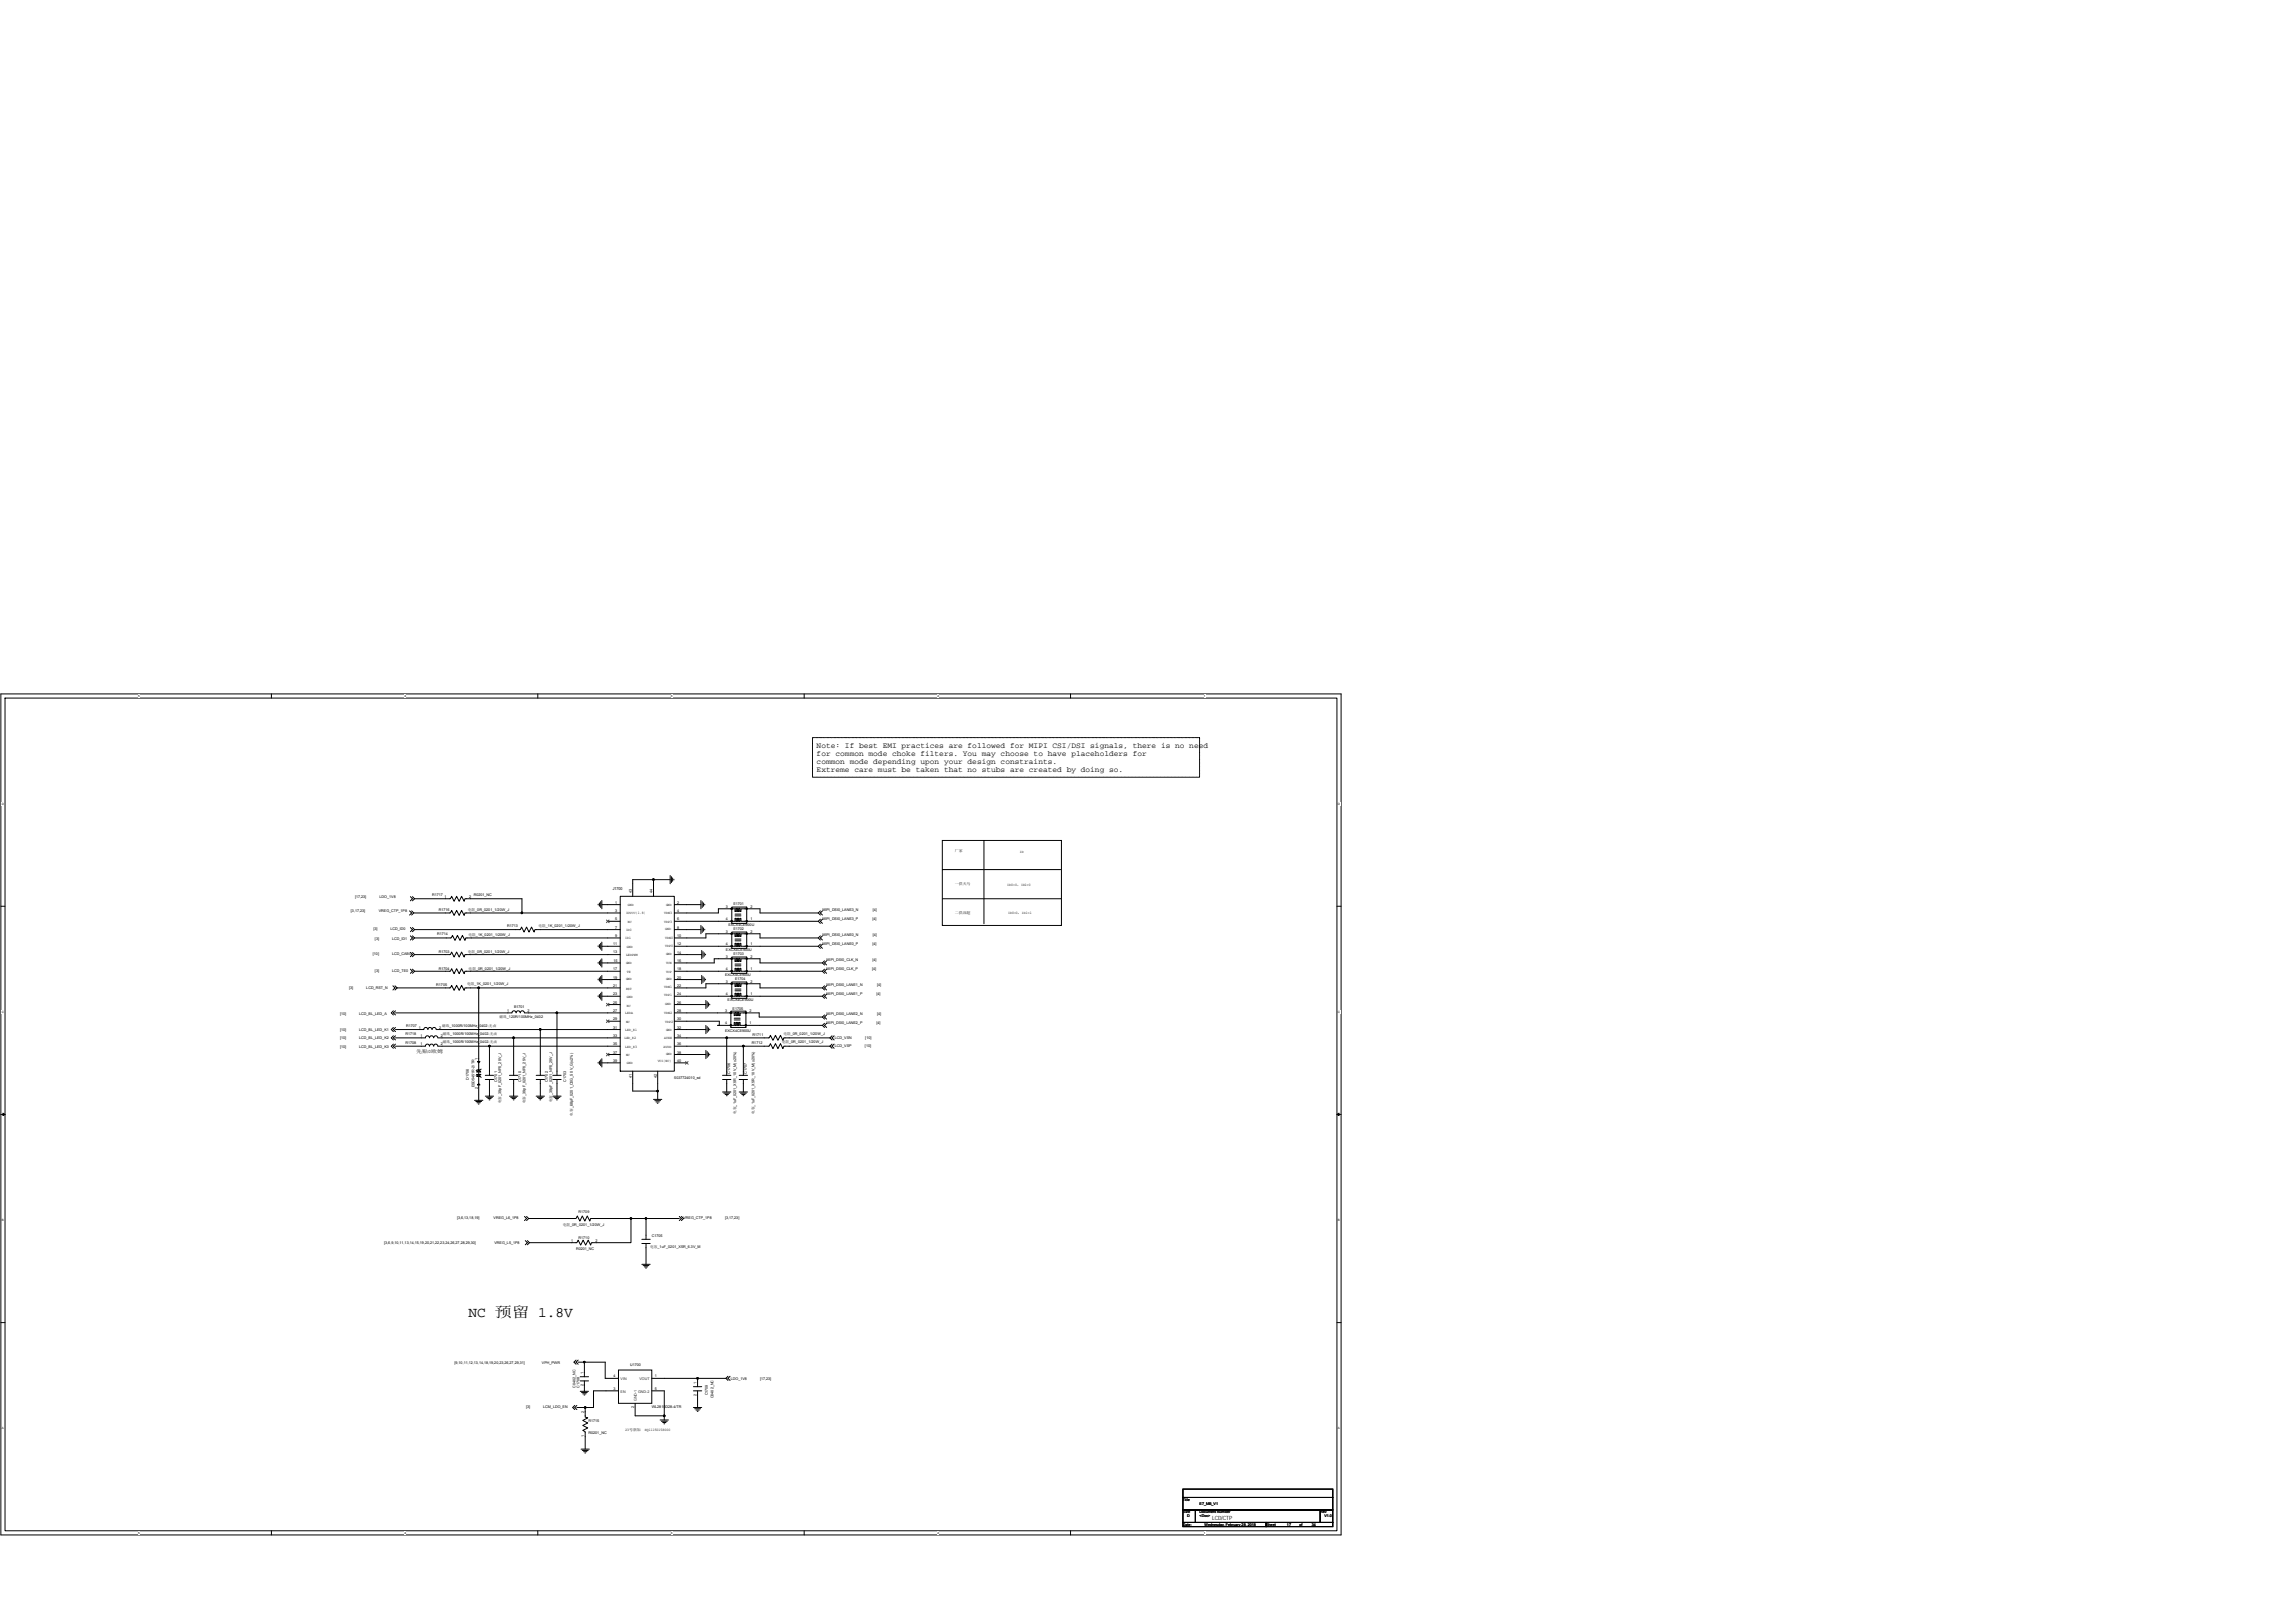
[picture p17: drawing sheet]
<svg xmlns="http://www.w3.org/2000/svg" width="420mm" height="297mm" viewBox="0 0 420 297" stroke-linecap="round" stroke-linejoin="round" font-family="sans-serif">
<defs><g id="words">
<text font-size="2.6" x="85.8" y="241">NC 预留 1.8V</text>
<g font-size="1.4">
<text x="149.5" y="136.9">Note: If best EMI practices are followed for MIPI CSI/DSI signals, there is no need</text>
<text x="149.5" y="138.3">for common mode choke filters. You may choose to have placeholders for</text>
<text x="149.5" y="139.8">common mode depending upon your design constraints.</text>
<text x="149.5" y="141.2">Extreme care must be taken that no stubs are created by doing so.</text>
</g>
<text font-size="1.1" x="221.9" y="278.1">LCD/CTP</text>
<text font-size=".9" x="76.2" y="192.8">先贴0欧姆</text>
<g font-size=".7">
<text x="174.8" y="155.9">厂家</text>
<text x="186.7" y="156.1">ID</text>
<text x="64.3" y="166.9">[3,17,23]</text>
<text x="65" y="164.3">[17,23]</text>
<text x="69.4" y="166.9">VREG_CTP_1P8</text>
<text x="69.5" y="164.3">LDO_1V8</text>
<text x="79.1" y="163.9">R1717</text>
<text x="80.3" y="166.8">R1716</text>
<text x="81.4" y="164.3">1</text>
<text x="85.7" y="166.8">电阻_0R_0201_1/20W_J</text>
<text x="85.9" y="164.3">2</text>
<text x="86.7" y="163.9">R0201_NC</text>
<text x="112.2" y="162.9">J1700</text>
<text x="112.6" y="165.4">1</text>
<text x="112.6" y="166.9">3</text>
<text x="114.6" y="167.3">IOVCC(1.8)</text>
<text x="114.9" y="165.8">GND</text>
<text x="115.7" y="163.5" transform="rotate(-90 115.7 163.5)">43</text>
<text x="119.5" y="163.5" transform="rotate(-90 119.5 163.5)">44</text>
<text x="121.6" y="167.3">TDN3</text>
<text x="121.9" y="165.8">GND</text>
<text x="124" y="165.4">2</text>
<text x="124" y="166.9">4</text>
<text x="132.9" y="166.2">3</text>
<text x="134.3" y="165.6">E1701</text>
<text x="137.4" y="166.2">2</text>
<text x="150.6" y="166.8">MIPI_DSI0_LANE3_N</text>
<text x="159.8" y="166.8">[4]</text>
<text x="174.8" y="162">一供天马</text>
<text x="174.8" y="167.3">二供深超</text>
<text x="184.4" y="162.2">ID0=0，ID1=0</text>
<text x="184.6" y="167.2">ID0=0，ID1=1</text>
<text x="68.4" y="170.1">[3]</text>
<text x="68.7" y="172.1">[3]</text>
<text x="71.5" y="170.1">LCD_ID0</text>
<text x="71.8" y="172.1">LCD_ID1</text>
<text x="80" y="171.2">R1714</text>
<text x="85.8" y="171.3">电阻_1K_0201_1/20W_J</text>
<text x="92.8" y="169.7">R1713</text>
<text x="98.6" y="169.7">电阻_1K_0201_1/20W_J</text>
<text x="112.3" y="173">11</text>
<text x="112.6" y="168.4">5</text>
<text x="112.6" y="170">7</text>
<text x="112.6" y="171.5">9</text>
<text x="114.5" y="171.9">ID1</text>
<text x="114.6" y="170.4">ID0</text>
<text x="114.8" y="173.4">GND</text>
<text x="114.9" y="168.9">NC</text>
<text x="121.6" y="168.9">TDP3</text>
<text x="121.8" y="171.8">TDN0</text>
<text x="121.8" y="170.2">GND</text>
<text x="121.8" y="173.3">TDP0</text>
<text x="124" y="168.4">6</text>
<text x="124" y="170">8</text>
<text x="124" y="171.5">10</text>
<text x="124" y="173">12</text>
<text x="132.9" y="170.7">3</text>
<text x="132.9" y="173">4</text>
<text x="132.9" y="168.4">4</text>
<text x="133.4" y="169.5">EXCX4CE900U</text>
<text x="134.3" y="170.3">E1702</text>
<text x="137.4" y="173">1</text>
<text x="137.4" y="170.7">2</text>
<text x="137.4" y="168.4">1</text>
<text x="150.6" y="172.9">MIPI_DSI0_LANE0_P</text>
<text x="150.6" y="171.3">MIPI_DSI0_LANE0_N</text>
<text x="150.6" y="168.3">MIPI_DSI0_LANE3_P</text>
<text x="159.7" y="172.9">[4]</text>
<text x="159.7" y="168.3">[4]</text>
<text x="159.8" y="171.3">[4]</text>
<text x="68.3" y="174.9">[10]</text>
<text x="68.7" y="177.9">[3]</text>
<text x="71.8" y="174.9">LCD_CABC</text>
<text x="71.8" y="177.9">LCD_TE0</text>
<text x="80.3" y="174.4">R1703</text>
<text x="80.3" y="177.4">R1704</text>
<text x="85.7" y="174.4">电阻_0R_0201_1/20W_J</text>
<text x="85.8" y="177.4">电阻_0R_0201_1/20W_J</text>
<text x="112.3" y="174.4">13</text>
<text x="112.3" y="177.6">17</text>
<text x="112.3" y="179.1">19</text>
<text x="112.3" y="176">15</text>
<text x="114.6" y="175">LEDPWM</text>
<text x="114.6" y="179.4">GND</text>
<text x="114.6" y="176.5">GND</text>
<text x="114.8" y="178">TE</text>
<text x="121.9" y="179.4">GND</text>
<text x="121.9" y="174.8">GND</text>
<text x="121.9" y="176.5">TCN</text>
<text x="121.9" y="178">TCP</text>
<text x="124" y="174.5">14</text>
<text x="124" y="176.1">16</text>
<text x="124" y="177.6">18</text>
<text x="124" y="179.1">20</text>
<text x="132.7" y="178.7">EXCX4CE900U</text>
<text x="132.9" y="179.9">3</text>
<text x="132.9" y="175.3">3</text>
<text x="132.9" y="177.6">4</text>
<text x="132.9" y="174.1">EXCX4CE900U</text>
<text x="134.3" y="174.9">E1703</text>
<text x="134.6" y="179.4">E1704</text>
<text x="137.4" y="179.9">2</text>
<text x="137.4" y="177.6">1</text>
<text x="137.4" y="175.3">2</text>
<text x="151.3" y="177.4">MIPI_DSI0_CLK_P</text>
<text x="151.3" y="175.9">MIPI_DSI0_CLK_N</text>
<text x="159.6" y="177.4">[4]</text>
<text x="159.7" y="175.9">[4]</text>
<text x="62.3" y="185.7">[10]</text>
<text x="63.9" y="181">[3]</text>
<text x="65.8" y="185.7">LCD_BL_LED_A</text>
<text x="67.1" y="181">LCD_RST_N</text>
<text x="79.9" y="180.5">R1705</text>
<text x="85.5" y="180.3">电阻_1K_0201_1/20W_J</text>
<text x="92.8" y="185.2">1</text>
<text x="94.1" y="184.5">B1701</text>
<text x="96.6" y="185.2">2</text>
<text x="112.3" y="180.6">21</text>
<text x="112.3" y="182.2">23</text>
<text x="112.3" y="183.7">25</text>
<text x="112.3" y="185.2">27</text>
<text x="114.5" y="185.6">LEDA</text>
<text x="114.6" y="181.2">RST</text>
<text x="114.8" y="182.7">GND</text>
<text x="114.8" y="184.3">NC</text>
<text x="121.6" y="182.3">TDP1</text>
<text x="121.6" y="180.9">TDN1</text>
<text x="121.6" y="185.6">TDN2</text>
<text x="121.8" y="184">GND</text>
<text x="124" y="180.6">22</text>
<text x="124" y="182.2">24</text>
<text x="124" y="183.7">26</text>
<text x="124" y="185.2">28</text>
<text x="132.7" y="185.2">3</text>
<text x="132.9" y="182.2">4</text>
<text x="133.2" y="183.2">EXCX4CE900U</text>
<text x="134.1" y="184.8">E1705</text>
<text x="137.2" y="185.2">2</text>
<text x="137.4" y="182.2">1</text>
<text x="151.3" y="182">MIPI_DSI0_LANE1_P</text>
<text x="151.3" y="180.5">MIPI_DSI0_LANE1_N</text>
<text x="151.3" y="185.8">MIPI_DSI0_LANE2_N</text>
<text x="160.5" y="182">[4]</text>
<text x="160.6" y="180.5">[4]</text>
<text x="160.6" y="185.8">[4]</text>
<text x="62.3" y="191.8">[10]</text>
<text x="62.3" y="188.7">[10]</text>
<text x="62.3" y="190.2">[10]</text>
<text x="65.8" y="191.8">LCD_BL_LED_K3</text>
<text x="65.8" y="188.7">LCD_BL_LED_K1</text>
<text x="65.8" y="190.2">LCD_BL_LED_K2</text>
<text x="74.2" y="189.5">R1718</text>
<text x="74.2" y="191">R1708</text>
<text x="74.4" y="188">R1707</text>
<text x="76.7" y="188.3">1</text>
<text x="77" y="189.8">1</text>
<text x="77" y="191.3">1</text>
<text x="80.4" y="188.3">2</text>
<text x="80.7" y="189.8">2</text>
<text x="80.7" y="191.3">2</text>
<text x="80.9" y="188">磁珠_1000R/100MHz_0402-无卤</text>
<text x="81.1" y="189.3">磁珠_1000R/100MHz_0402-无卤</text>
<text x="81.1" y="190.9">磁珠_1000R/100MHz_0402-无卤</text>
<text x="91.4" y="186.4">磁珠_120R/100MHz_0402</text>
<text x="112.3" y="186.7">29</text>
<text x="112.3" y="188.3">31</text>
<text x="112.3" y="189.8">33</text>
<text x="112.3" y="191.3">35</text>
<text x="114.3" y="190.2">LED_K2</text>
<text x="114.5" y="188.7">LED_K1</text>
<text x="114.5" y="191.9">LED_K3</text>
<text x="114.6" y="187.2">NC</text>
<text x="121.5" y="191.7">AVDD</text>
<text x="121.6" y="190.2">AVEE</text>
<text x="121.8" y="187.2">TDP2</text>
<text x="121.9" y="188.7">GND</text>
<text x="124" y="186.7">30</text>
<text x="124" y="188.3">32</text>
<text x="124" y="189.8">34</text>
<text x="124" y="191.3">36</text>
<text x="132.7" y="188.9">EXCX4CE900U</text>
<text x="132.7" y="187.5">4</text>
<text x="137.2" y="187.5">1</text>
<text x="137.6" y="191.2">R1712</text>
<text x="137.8" y="189.6">R1711</text>
<text x="143.1" y="190.9">电阻_0R_0201_1/20W_J</text>
<text x="143.4" y="189.5">电阻_0R_0201_1/20W_J</text>
<text x="151.3" y="187.3">MIPI_DSI0_LANE2_P</text>
<text x="152.9" y="191.7">LCD_VSP</text>
<text x="152.9" y="190.2">LCD_VSN</text>
<text x="158.4" y="191.7">[10]</text>
<text x="158.4" y="190.2">[10]</text>
<text x="160.5" y="187.3">[4]</text>
<text x="85.8" y="197.6" transform="rotate(-90 85.8 197.6)">D1706</text>
<text x="87.5" y="194" transform="rotate(-90 87.5 194)">1</text>
<text x="103.7" y="198" transform="rotate(-90 103.7 198)">C1703</text>
<text x="112.3" y="192.8">37</text>
<text x="112.3" y="194.4">39</text>
<text x="114.6" y="193.3">NC</text>
<text x="114.8" y="194.8">GND</text>
<text x="115.7" y="197.3" transform="rotate(-90 115.7 197.3)">41</text>
<text x="120.2" y="197.3" transform="rotate(-90 120.2 197.3)">42</text>
<text x="120.4" y="194.3">VCI(NC)</text>
<text x="121.9" y="193.1">GND</text>
<text x="123.5" y="197.4">5037724010_sd</text>
<text x="124" y="192.8">38</text>
<text x="124" y="194.4">40</text>
<text x="133.7" y="196.6" transform="rotate(-90 133.7 196.6)">C1706</text>
<text x="136.7" y="196.6" transform="rotate(-90 136.7 196.6)">C1707</text>
<text x="86.9" y="199" transform="rotate(-90 86.9 199)">ESD5451R-2/TR</text>
<text x="87.5" y="199.2" transform="rotate(-90 87.5 199.2)">2</text>
<text x="91" y="198.1" transform="rotate(-90 91 198.1)">C1701</text>
<text x="91.8" y="201.9" transform="rotate(-90 91.8 201.9)">电容_39pF_0201_NP0_25V_J</text>
<text x="95.4" y="198.1" transform="rotate(-90 95.4 198.1)">C1710</text>
<text x="96.2" y="201.9" transform="rotate(-90 96.2 201.9)">电容_39pF_0201_NP0_25V_J</text>
<text x="100.3" y="198.1" transform="rotate(-90 100.3 198.1)">C1702</text>
<text x="101.1" y="201.8" transform="rotate(-90 101.1 201.8)">电容_39pF_0201_NP0_25V_J</text>
<text x="134.8" y="203.9" transform="rotate(-90 134.8 203.9)">电容_1uF_0201_X5R_10 V_M(±20%)</text>
<text x="138.1" y="203.9" transform="rotate(-90 138.1 203.9)">电容_1uF_0201_X5R_10 V_M(±20%)</text>
<text x="104.9" y="204.2" transform="rotate(-90 104.9 204.2)">电容_68pF_0201_C0G_50 V_G(±2%)</text>
<text x="105.9" y="222">R1709</text>
<text x="70.3" y="227.6">[3,6,9,10,11,13,14,15,19,20,21,22,23,24,26,27,28,29,30]</text>
<text x="83.7" y="223.2">[3,6,13,18,19]</text>
<text x="90.4" y="223.2">VREG_L6_1P8</text>
<text x="90.5" y="227.6">VREG_L5_1P8</text>
<text x="103" y="224.4">电阻_0R_0201_1/20W_J</text>
<text x="104.6" y="227.3">1</text>
<text x="105.9" y="226.7">R1710</text>
<text x="109" y="227.3">2</text>
<text x="119.3" y="226.4">C1705</text>
<text x="125.1" y="223.2">VREG_CTP_1P8</text>
<text x="132.7" y="223.2">[3,17,23]</text>
<text x="105.5" y="228.8">R0201_NC</text>
<text x="119" y="228.3">电容_1uF_0201_X5R_6.3V_M</text>
<text x="83.2" y="249.6">[9,10,11,12,13,14,18,19,20,23,26,27,29,31]</text>
<text x="99.2" y="249.6">VPH_PWR</text>
<text x="106.8" y="251.4" transform="rotate(-90 106.8 251.4)">1</text>
<text x="115.4" y="250">U1700</text>
<text x="96.3" y="257.8">[3]</text>
<text x="99.5" y="257.8">LCM_LDO_EN</text>
<text x="105.3" y="254" transform="rotate(-90 105.3 254)">C0402_NC</text>
<text x="106.1" y="254" transform="rotate(-90 106.1 254)">C1708</text>
<text x="106.8" y="253.6" transform="rotate(-90 106.8 253.6)">2</text>
<text x="112.3" y="254.4">3</text>
<text x="112.3" y="252.1">4</text>
<text x="116.1" y="257.7" transform="rotate(-90 116.1 257.7)">2</text>
<text x="119.3" y="257.6">WL2810D28-4/TR</text>
<text x="119.9" y="252.1">1</text>
<text x="119.9" y="254.4">5</text>
<text x="127.5" y="255.5" transform="rotate(-90 127.5 255.5)">2</text>
<text x="127.5" y="253.3" transform="rotate(-90 127.5 253.3)">1</text>
<text x="129.6" y="255.4" transform="rotate(-90 129.6 255.4)">C1709</text>
<text x="130.6" y="255.9" transform="rotate(-90 130.6 255.9)">C0402_NC</text>
<text x="133.8" y="252.5">LDO_1V8</text>
<text x="139.1" y="252.5">[17,23]</text>
<text x="107" y="263.1" transform="rotate(-90 107 263.1)">1</text>
<text x="107" y="258.6" transform="rotate(-90 107 258.6)">2</text>
<text x="107.7" y="260.2">R1715</text>
<text x="107.7" y="262.5">R0201_NC</text>
<text x="114.5" y="261.8">23号新加</text>
<text x="118.1" y="261.8">HQ11150158000</text>
<text x="216.6" y="274.7">Title</text>
<text x="219.6" y="275.4">E7_MB_V1</text>
<text x="216.6" y="277">Size</text>
<text x="216.6" y="279.3">Date:</text>
<text x="217.3" y="277.7">D</text>
<text x="219.6" y="277">Document Number</text>
<text x="219.6" y="277.7">&lt;Doc&gt;</text>
<text x="220.5" y="279.3">Wednesday, February 28, 2018</text>
<text x="231.8" y="279.3">Sheet</text>
<text x="235.6" y="279.3">17</text>
<text x="237.9" y="279.3">of</text>
<text x="240.2" y="279.3">34</text>
<text x="241.7" y="277">Rev</text>
<text x="242.5" y="277.7">V1.0</text>
</g>
<g font-size=".7" fill="#333">
<text x="113.6" y="254.9">EN</text>
<text x="113.6" y="252.6">VIN</text>
<text x="116.6" y="256.5" transform="rotate(-90 116.6 256.5)">GND-1</text>
<text x="116.8" y="254.9">GND-2</text>
<text x="117.1" y="252.6">VOUT</text>
</g>
<g font-size=".5">
<text x="25.3" y="127.6">5</text>
<text x="74.1" y="127.6">4</text>
<text x="122.8" y="127.6">3</text>
<text x="171.6" y="127.6">2</text>
<text x="220.4" y="127.6">1</text>
<text x=".3" y="147.3">D</text>
<text x="245" y="147.3">D</text>
<text x=".3" y="185.4">C</text>
<text x="245" y="185.4">C</text>
<text x=".3" y="223.5">B</text>
<text x="245" y="223.5">B</text>
<text x=".3" y="261.6">A</text>
<text x="245" y="261.6">A</text>
<text x="25.3" y="280.7">5</text>
<text x="74.1" y="280.7">4</text>
<text x="122.8" y="280.7">3</text>
<text x="171.6" y="280.7">2</text>
<text x="220.4" y="280.7">1</text>
</g>
</g></defs>
<path d="M.2 127h245.3v153.9h-245.3zM.9 127.8h243.9v152.4h-243.9z" fill="none" stroke="#000" stroke-width=".18"/>
<g fill="#fff">
<path d="M25.3 127.1h.3v.6h-.3z"/>
<path d="M25.3 280.2h.3v.6h-.3z"/>
</g>
<path d="M49.7 127v.8M49.7 280.2v.7" fill="none" stroke="#000" stroke-width=".18"/>
<g fill="#fff">
<path d="M74.1 127.1h.3v.6h-.3z"/>
<path d="M74.1 280.2h.3v.6h-.3z"/>
</g>
<path d="M98.5 127v.8M98.5 280.2v.7" fill="none" stroke="#000" stroke-width=".18"/>
<g fill="#fff">
<path d="M122.8 127.1h.3v.6h-.3z"/>
<path d="M122.8 280.2h.3v.6h-.3z"/>
</g>
<path d="M147.2 127v.8M147.2 280.2v.7" fill="none" stroke="#000" stroke-width=".18"/>
<g fill="#fff">
<path d="M171.6 127.1h.3v.6h-.3z"/>
<path d="M171.6 280.2h.3v.6h-.3z"/>
</g>
<path d="M196 127v.8M196 280.2v.7" fill="none" stroke="#000" stroke-width=".18"/>
<g fill="#fff">
<path d="M220.4 127.1h.3v.6h-.3z"/>
<path d="M220.4 280.2h.3v.6h-.3z"/>
<path d="M.3 146.8h.4v.6h-.4z"/>
<path d="M245 146.8h.3v.6h-.3z"/>
<path d="M.3 184.9h.4v.6h-.4z"/>
<path d="M245 184.9h.3v.6h-.3z"/>
</g>
<path d="M.2 165.9h.7M244.8 165.9h.7" fill="none" stroke="#000" stroke-width=".18"/>
<g fill="#fff">
<path d="M.3 223h.4v.6h-.4z"/>
<path d="M245 223h.3v.6h-.3z"/>
</g>
<path d="M.2 204h.7M244.8 204h.7" fill="none" stroke="#000" stroke-width=".18"/>
<path d="M.5 203.7l.4 .3-.4 .2zM244.8 204l.3-.3v.5z" fill="#000" stroke="#000" stroke-width=".18"/>
<g fill="#fff">
<path d="M.3 261.1h.4v.6h-.4z"/>
<path d="M245 261.1h.3v.6h-.3z"/>
</g>
<g fill="none" stroke="#000" stroke-width=".18">
<path d="M148.7 135h70.9v7.2h-70.9zM172.5 153.8h21.8v15.6h-21.8zM172.5 159.2h21.7M180.1 153.8v15.3M75 166.7l.4 .4-.4 .4M75.1 174.3l.4 .4-.4 .4M75.1 177.4l.4 .4-.4 .3M75.1 171.3l.4 .4-.4 .3M75.1 169.8l.4 .3-.4 .4M75.1 164.1l.4 .4-.4 .4M75.4 166.7l.3 .4M75.5 174.3l.4 .4"/>
<path d="M75.5 177.4l.4 .4M75.5 171.3l.4 .4M75.5 169.8l.4 .3M75.5 164.1l.4 .4M75.7 167.1l-.3 .4M75.7 167.1h6.6M75.9 171.7h6.6M75.9 164.5h6.4M75.9 170.1h19.2M75.9 174.7l-.4 .4M75.9 177.8l-.4 .3M75.9 171.7l-.4 .3"/>
<path d="M75.9 170.1l-.4 .4M75.9 164.5l-.4 .4M75.9 174.7h6.4M75.9 177.8h6.4M82.3 164.5h.2l.2-.5 .4 1 .5-1 .5 1 .4-1 .5 1 .1-.5h.3M82.3 167.1h.2l.2-.5 .4 .9 .5-.9 .5 .9 .4-.9 .5 .9 .1-.4h.3M82.3 164.5h.1M82.3 167.1h.1M82.3 174.7h.2l.2-.5 .4 1 .5-1 .5 1 .4-1 .5 1 .1-.5h.3M82.3 177.8h.2l.2-.5 .4 .9 .5-.9 .5 .9 .4-.9 .5 .9 .1-.4h.3M82.3 174.7h.1M82.3 177.8h.1"/>
<path d="M82.5 171.7h.1l.2-.5 .5 .9 .4-.9 .5 .9 .5-.9 .4 .9 .2-.4h.2M82.5 171.7h.1M85.4 174.7h28.1M85.4 177.8h28.1M85.4 164.5h.1M85.4 164.5h10.2v2.6M85.4 167.1h.1M85.4 167.1h10.2M85.4 174.7h.1M85.4 177.8h.1M85.5 171.7h28M85.5 171.7h.1"/>
<path d="M95.1 170.1h.1M95.1 170.1h.2l.2-.4 .4 .9 .5-.9 .4 .9 .5-.9 .5 .9 .1-.5h.3M95.6 167.1h17.9M98.2 170.1h.1M98.2 170.1h15.3M109.5 176.1v.2M109.5 173.1v.1M109.5 165.5v.1M109.5 179.2v.1M109.7 175.9v.6M109.7 172.9v.6M109.7 165.2v.7"/>
<path d="M109.7 179v.6M110 175.7v1.1M110 172.6v1.1M110 165v1.1M110 178.7v1.1M110.2 165.6h3.3M110.2 173.2h3.3M110.2 176.2h3.3M110.2 175.5v1.5M110.2 172.4v1.5M110.2 164.8v1.5M110.2 178.5v1.5"/>
<path d="M111.3 168.6h2.2M113.5 179.3h-3.3M113.5 179.3h.1M113.5 177.8h.1M113.5 176.2h.1M113.5 174.7h.1M113.5 173.2h.1M113.5 171.7h.1M113.5 170.1h.1M113.5 168.6h.1M113.5 167.1h.1M113.5 165.6h.1"/>
<path d="M113.5 164h10v32h-10zM117.4 164h.1M119.6 161h-3.8v3M119.6 161v3M119.6 161h3.1M120.4 164h.1M122.7 160.2v1.6M122.9 160.4v1.1M123.1 160.7v.6M123.4 160.9v.2M123.5 170.1h4.8M123.5 174.7h5"/>
<path d="M123.5 179.3h5M123.5 165.6h.1M123.5 167.1h.1M123.5 168.6h.1M123.5 170.1h.1M123.5 171.7h.1M123.5 173.2h.1M123.5 174.7h.1M123.5 176.2h.1M123.5 177.8h.1M123.5 179.3h.1M128.3 169.4v1.5"/>
<path d="M128.3 164.8v1.5M128.3 165.6h-4.8M128.5 178.5v1.5M128.5 173.9v1.6M128.6 169.6v1.1M128.6 165v1.1M128.7 178.7v1.1M128.7 174.2v1M128.8 169.8v.6M128.8 165.2v.7M128.9 179v.6M128.9 174.4v.6"/>
<path d="M129 170.1v.1M129 165.5v.1M129.2 179.2v.1M129.2 174.6v.2M134 175.2h2.7v2.9h-2.7zM134 170.6h2.7v3h-2.7zM134 179.7h2.7v3h-2.7zM134 166h2.7v3h-2.7zM134.6 177.3v.5h-11.1M134.6 172.7v.5h-11.1M134.6 175.9h.1M134.6 177.3h.1"/>
<path d="M134.6 171.3h.1M134.6 168.1v.5h-11.1M134.6 172.7h.1M134.6 175.9v-.4h-3.8v.7h-7.3M134.6 166.8h.1M134.6 168.1h.1M134.6 171.3v-.4h-5.4v.8h-5.7M134.6 166.8v-.5h-3.1v.8h-8M134.6 176.8h1M134.6 176.4h1M134.6 172.2h1M134.6 171.9h1"/>
<path d="M134.6 167.6h1M134.6 167.3h1M134.7 177.3v.5M134.7 175.5h.2M134.7 172.7v.5M134.7 177.7h.2M134.7 173.2h.2M134.7 175.5v.4M134.7 171.3l.1-.5 .1 .5M134.7 166.8l.1-.6 .1 .6M134.9 175.9h.1M134.9 177.3v.5"/>
<path d="M134.9 177.3h.1M134.9 171.3h.1M134.9 172.7v.5M134.9 172.7h.1M134.9 168.1l-.1 .6-.1-.6M134.9 166.8h.1M134.9 168.1h.1M134.9 175.5v.4M135 175.5h.2M135 177.7h.2M135 177.3v.5M135 173.2h.2"/>
<path d="M135 172.7v.5M135 168.1v.5h.2M135 175.5v.4M135.2 170.9h-.2v.4M135.2 166.3h-.2v.5M135.2 175.9h.1M135.2 177.3h.1M135.2 171.3h.1M135.2 177.3v.5M135.2 172.7h.1M135.2 172.7v.5M135.2 166.8h.1"/>
<path d="M135.2 168.1h.1M135.2 168.1v.5M135.2 175.5v.4M135.2 170.9v.4M135.2 166.3v.5M135.3 175.5h.2M135.3 177.7h.2M135.3 173.2h.2M135.3 177.3v.5M135.3 172.7v.5M135.3 175.5v.4M135.3 171.3l.1-.5 .1 .5"/>
<path d="M135.3 166.8l.1-.6 .1 .6M135.5 175.9h.1M135.5 177.3h.1M135.5 171.3h.1M135.5 172.7h.1M135.5 177.3v.5M135.5 166.8h.1M135.5 168.1h.1M135.5 172.7v.5M135.5 168.1v.5l-.1 .1-.1-.6M135.5 175.5v.4M135.6 177.3v.5h15"/>
<path d="M135.6 172.7v.5h14.2M135.6 168.1v.5h14.2M135.6 175.9v-.4h3.5v.7h11.5M135.6 171.3v-.4h3.5v.8h10.7M135.6 166.8v-.5h3.5v.8h10.7M136.6 175.3h.2v.2h-.2zM136.6 170.8h.2v.2h-.2zM136.6 179.9h.2v.2h-.2zM136.6 166.2h.2v.2h-.2zM136.6 177.6h.2v.2h-.2zM136.6 173.1h.2v.2h-.2zM136.6 168.5h.2v.2h-.2z"/>
<path d="M149.8 173.2l.4 .4M149.8 171.7l.4 .3M149.8 168.6l.4 .4M149.8 167.1l.4 .4M150.2 172.8l-.4 .4M150.2 171.3l-.4 .4M150.2 168.2l-.4 .4M150.2 166.7l-.4 .4M150.6 172.8l-.4 .4 .4 .4M150.6 171.3l-.4 .4 .4 .3M150.6 168.2l-.4 .4 .4 .4M150.6 166.7l-.4 .4 .4 .4"/>
<path d="M150.6 177.8l.3 .3M150.6 176.2l.3 .4M150.9 177.4l-.3 .4M150.9 175.9l-.3 .3M151.3 177.4l-.4 .4 .4 .3M151.3 175.9l-.4 .3 .4 .4M172.5 164.5h21.8M71.9 180.4l.4 .4-.4 .4M72 191.1l-.4 .4 .4 .4M72 188l-.4 .4 .4 .4M72 185l-.4 .4 .4 .4M72 189.6l-.4 .3 .4 .4"/>
<path d="M72.3 180.4l.4 .4M72.4 191.1l-.4 .4 .4 .4M72.4 188l-.4 .4 .4 .4M72.4 185l-.4 .4 .4 .4M72.4 189.6l-.4 .3 .4 .4M72.4 189.9h5.5M72.4 191.5h5.5M72.4 188.4h5.2M72.7 180.8l-.4 .4M72.7 180.8h9.6M77.6 188.4h.1M77.6 188.4a.37 .37 0 0 1 .4-.4 .37 .37 0 0 1 .3 .4"/>
<path d="M77.9 189.9h.1M77.9 191.5h.1M77.9 189.9a.37 .37 0 0 1 .4-.3 .37 .37 0 0 1 .3 .3 .38 .38 0 0 1 .4-.3 .38 .38 0 0 1 .4 .3M77.9 191.5a.37 .37 0 0 1 .4-.4 .37 .37 0 0 1 .3 .4 .38 .38 0 0 1 .4-.4 .38 .38 0 0 1 .4 .4M78.3 188.4a.37 .37 0 0 1 .4-.4 .37 .37 0 0 1 .4 .4 .38 .38 0 0 1 .4-.4 .38 .38 0 0 1 .4 .4M79.4 189.9a.37 .37 0 0 1 .4-.3 .37 .37 0 0 1 .3 .3M79.4 191.5a.37 .37 0 0 1 .4-.4 .37 .37 0 0 1 .3 .4M79.9 188.4h.1M79.9 188.4h19M80.2 189.9h.1M80.2 189.9h13.8M80.2 191.5h.1"/>
<path d="M80.2 191.5h9.4M82.3 180.8h.2l.2-.5 .4 1 .5-1 .5 1 .4-1 .5 1 .1-.5h.3M82.3 180.8h.1M85.4 180.8h.1M85.4 180.8h2.2M87.2 196.9l.1 .1h.6l.2 .2M87.3 196.6h.7l-.4 .4zM87.6 195.8l.4 .4h-.7zM87.6 180.8h25.9M87.6 180.8v20.6M88.1 195.7l-.2 .1h-.6l-.1 .2M88.8 196.8h1.6"/>
<path d="M88.8 197.6h1.6M89.6 196.8h.1M89.6 197.6h.1M89.6 197.6v3M89.6 191.5h23.9M89.6 191.5v5.3M93.3 196.8h1.5M93.3 197.6h1.5M93.7 185.4h.1M93.7 185.4a.37 .37 0 0 1 .4-.4 .37 .37 0 0 1 .4 .4M93.7 185.4h-21.3M94 196.8h.1"/>
<path d="M94 197.6h.1M94 197.6v3M94.5 185.4a.37 .37 0 0 1 .4-.4 .37 .37 0 0 1 .3 .4 .38 .38 0 0 1 .4-.4 .38 .38 0 0 1 .4 .4M96 185.4h.1M96 185.4h6M98.2 196.8h1.5M98.2 197.6h1.5M98.9 188.4v8.4M98.9 197.6v3M98.9 188.4h14.6M98.9 196.8h.1M98.9 197.6h.1"/>
<path d="M101.2 196.8h1.5M101.2 197.6h1.5M102 196.8h.1M102 197.6h.1M102 185.4v11.4M102 197.6v3M109.5 182.2v.2M109.5 194.4v.2M109.7 182v.6M109.7 194.2v.6M110 181.8v1.1M110 194v1.1"/>
<path d="M110.2 182.3h3.3M110.2 194.5h3.3M110.2 181.6v1.5M110.2 193.8v1.5M111.3 183.9h2.2M111.3 186.9h2.2M111.3 193h2.2M113.5 185.4h-11.5M113.5 189.9h-19.5v6.9M113.5 194.5h.1M113.5 193h.1M113.5 191.5h.1"/>
<path d="M113.5 189.9h.1M113.5 188.4h.1M113.5 186.9h.1M113.5 185.4h.1M113.5 183.9h.1M113.5 182.3h.1M113.5 180.8h.1M115.8 196v3.7h4.6M117.4 196h.1M120.4 196h.1M120.4 196v3.7M120.4 199.7v1.5"/>
<path d="M123.5 186.9h8.2v.8h-.3h3l.1-.6 .1 .6 .1-.1M123.5 183.9h5.7M123.5 188.4h5.7M123.5 191.5h12.6M123.5 194.5h2.2M123.5 180.8h.1M123.5 182.3h.1M123.5 183.9h.1M123.5 185.4h.1M123.5 186.9h.1M123.5 188.4h.1M123.5 189.9h.1"/>
<path d="M123.5 191.5h.1M123.5 193h.1M123.5 194.5h.1M129.2 183.1v1.5M129.2 193h-5.7M129.2 187.7v1.5M129.2 192.2v1.6M129.5 183.3v1.1M129.5 187.9v1.1M129.5 192.4v1.1M129.7 183.5v.6M129.7 188.1v.6"/>
<path d="M129.7 192.7v.6M129.9 183.8v.1M129.9 188.3v.2M129.9 192.9v.2M132.3 196.8h1.5M132.3 197.6h1.5M132.3 199.9h1.5M133 196.8h.1M133 197.6h.1M133 189.9v6.9M133 197.6v2.3M133 189.9h7.7"/>
<path d="M133 189.9h-9.5M133.8 185.1h2.8v2.9h-2.8zM134.4 186.7h1.1M134.4 186.4h1.1M134.6 181.9v.4h-11.1M134.6 181.8h.1M134.6 181.3h1M134.6 181h1M134.7 185.4l-.1-.1-.1 .6-.1-.5h-10.9M134.7 180.5h-.1v-.5h-5.4v.8h-5.7M134.7 181.9v.4M134.7 180h.2"/>
<path d="M134.7 182.3h.2M134.7 180v.5M134.7 185.4l.1 .5 .1-.1v-.5l.1 .6 .2-.1M134.9 181.9v.4M134.9 181.8h.1M135 180h.2M135 182.3h.2M135 181.9v.4M135 180l-.1 .6v-.6M135.2 187.2l-.2-.1-.1 .6v-.5l-.1-.1-.1 .6M135.2 181.8h.1M135.2 181.9v.4"/>
<path d="M135.2 187.2v.4h.1M135.2 180v.5h.1M135.3 185.4h-.1v.4M135.3 180h.2M135.3 182.3h.2M135.3 196.8h1.6M135.3 197.6h1.6M135.3 199.9h1.6M135.3 181.9v.4M135.3 187.7l.1-.6 .1 .6h15.1M135.3 180v.5M135.3 185.4l.1 .5 .1-.5h3.5v.7h11.6"/>
<path d="M135.5 181.8h.1M135.5 181.9v.4M135.5 180v.5h.1M135.6 181.9v.4h15M135.6 180.5v-.5h3.5v.8h11.5M136.1 191.5h4.6M136.1 196.8h.1M136.1 197.6h.1M136.1 191.5v5.3M136.1 197.6v2.3M136.4 185.3h.2v.2h-.2zM136.4 187.5h.2v.2h-.2z"/>
<path d="M136.6 182.2h.2v.2h-.2zM140.7 191.5h.1M140.7 189.9h.1M140.7 191.5h.1l.2-.5 .5 .9 .5-.9 .4 .9 .5-.9 .4 .9 .2-.4h.2M140.7 189.9h.1l.2-.4 .5 .9 .5-.9 .4 .9 .5-.9 .4 .9 .2-.5h.2M143.7 191.5h.1M143.7 191.5h8.2M143.7 189.9h.1M143.7 189.9h8.2M150.6 182.3l.3 .4M150.6 180.8l.3 .4M150.6 187.7l.3 .3"/>
<path d="M150.6 186.1l.3 .4M150.9 181.9l-.3 .4M150.9 180.4l-.3 .4M150.9 187.3l-.3 .4M150.9 185.8l-.3 .3M151.3 181.9l-.4 .4 .4 .4M151.3 180.4l-.4 .4 .4 .4M151.3 187.3l-.4 .4 .4 .3M151.3 185.8l-.4 .3 .4 .4M151.9 191.5l.4 .4M151.9 189.9l.4 .4M152.3 191.1l-.4 .4"/>
<path d="M152.3 189.6l-.4 .3M152.7 191.1l-.4 .4 .4 .4M152.7 189.6l-.4 .3 .4 .4M86.9 201.4h1.5M87.1 201.6h1.1M87.3 201.8h.6M87.6 202.1h.1M88.8 200.6h1.6M89.1 200.8h1.1M89.3 201.1h.6M89.5 201.3h.2M93.3 200.6h1.5"/>
<path d="M93.5 200.8h1.1M93.7 201.1h.6M94 201.3h.1M98.2 200.6h1.5M98.4 200.8h1.1M98.6 201.1h.6M98.8 201.3h.2M101.2 200.6h1.5M101.4 200.8h1.1M101.7 201.1h.6M101.9 201.3h.1M119.6 201.2h1.6"/>
<path d="M119.9 201.4h1M120.1 201.7h.6M120.3 201.9h.2M132.5 200.1h1.1M132.7 200.3h.7M133 200.5h.1M135.6 200.1h1M135.8 200.3h.6M136 200.5h.2M96 222.6l.4 .4-.4 .4M96.2 227.1l.4 .3-.4 .4M96.4 222.6l.4 .4"/>
<path d="M96.6 227.1l.3 .3M96.8 223l-.4 .4M96.8 223h8.5M96.9 227.4l-.3 .4M96.9 227.4h8.6M105.3 223h.1M105.3 223h.2l.2-.5 .5 1 .4-1 .5 1 .4-1 .5 1 .1-.5h.3M105.5 227.4h.1M105.5 227.4h.1l.2-.4 .5 .9 .5-.9 .4 .9 .5-.9 .4 .9 .2-.5h.2M108.4 223h.1M108.4 223h7.1M108.5 227.4h.1"/>
<path d="M115.5 223h2.8M115.5 223v4.4h-7M117.5 226.8h1.5M117.5 227.6h1.5M117.5 231.4h1.5M117.7 231.6h1.1M118 231.9h.6M118.2 232.1h.2M118.3 226.8h.1M118.3 227.6h.1M118.3 227.6v3.8M118.3 223h6.1"/>
<path d="M118.3 223v3.8M124.4 222.6l.3 .4-.3 .4M124.7 222.6l.4 .4-.4 .4M.2 242.1h.7M105.2 257.2l-.4 .4 .4 .4M105.5 248.9l-.4 .4 .4 .4M105.6 257.2l-.4 .4 .4 .4M105.6 257.6h1.5M105.8 248.9l-.3 .4 .3 .4M105.8 249.3h1.2M106.2 252h1.5M106.2 252.7h1.5"/>
<path d="M106.2 254.6h1.5M106.5 254.9h1M106.7 255.1h.6M106.9 255.3h.2M107 249.3h3.8v3h2.4M107 252h.1M107 252.7h.1M107 249.3v2.7M107 252.7v1.9M107.1 259.1h.1M107.1 259.1v.3l.5 .1-.9 .5 .9 .4-.9 .5 .9 .4-.9 .5 .4 .2v.2M107.1 257.6v1.5"/>
<path d="M113.2 250.7h6.1v6.1h-6.1zM113.2 254.6h-4.5v3h-1.6M116.3 256.8v2.3h5.3M119.3 252.3h8.4M119.3 254.6h2.3v4.5M120.9 259.9h1.5M121.6 259.1v.8M126.9 253.8h1.6M126.9 254.6h1.6M126.9 257.6h1.6M127.2 257.8h1.1M127.4 258.1h.6"/>
<path d="M127.6 258.3h.2M127.7 253.8h.1M127.7 254.6h.1M127.7 252.3v1.5M127.7 254.6v3M127.7 252.3h5.2M132.9 252.3l.4 .3M133.3 251.9l-.4 .4M133.7 251.9l-.4 .4 .4 .3M244.8 242.1h.7M106.4 265.2h1.5M106.6 265.5h1.1"/>
<path d="M106.8 265.7h.7M107.1 265.9h.1M107.1 262.2h.1M107.1 262.2v3M121.1 260.1h1.1M121.3 260.3h.6M121.5 260.6h.2M216.6 272.5h27.4v1.6h-27.4zM216.6 274.1h27.4v2.3h-27.4zM216.6 276.4h2.3v2.2h-2.3zM216.6 278.6h15.2v.8h-15.2zM218.9 276.4h22.8v2.2h-22.8z"/>
<path d="M231.8 278.6h12.2v.8h-12.2zM241.7 276.4h2.3v2.2h-2.3z"/>
<circle cx="134" cy="177.7" r=".15"/>
<circle cx="134" cy="175.4" r=".15"/>
<circle cx="134" cy="173.2" r=".15"/>
<circle cx="134" cy="170.9" r=".15"/>
<circle cx="134" cy="166.3" r=".15"/>
<circle cx="134" cy="168.6" r=".15"/>
<circle cx="133.8" cy="187.6" r=".15"/>
<circle cx="133.8" cy="185.4" r=".15"/>
<circle cx="134" cy="180" r=".15"/>
<circle cx="134" cy="182.3" r=".15"/>
</g>
<path d="M111 168.4l.5 .5M111.5 168.4l-.5 .5M111 183.6l.5 .5M111 186.7l.5 .5M111 192.8l.5 .5M111.5 183.6l-.5 .5M111.5 186.7l-.5 .5M111.5 192.8l-.5 .5M125.5 194.3l.5 .5M126 194.3l-.5 .5" fill="none" stroke="#4c4c4c" stroke-width=".18"/>
<g fill="#000" stroke="#000" stroke-width=".18">
<path d="M87.4 194.3h.5l-.3 .2zM87.4 198.6l.2-.3 .3 .3z"/>
<path d="M95.4 167h.2v.2h-.2z" fill-rule="evenodd"/>
<path d="M95.4 167h.2v.2h-.2z" fill-rule="evenodd"/>
<path d="M119.5 160.9h.2v.2h-.2z" fill-rule="evenodd"/>
<path d="M119.5 160.9h.2v.2h-.2z" fill-rule="evenodd"/>
<path d="M87.5 180.7h.2v.2h-.2z" fill-rule="evenodd"/>
<path d="M87.5 180.7h.2v.2h-.2z" fill-rule="evenodd"/>
<path d="M93.9 189.8h.2v.2h-.2z" fill-rule="evenodd"/>
<path d="M93.9 189.8h.2v.2h-.2z" fill-rule="evenodd"/>
<path d="M120.3 199.6h.2v.2h-.2z" fill-rule="evenodd"/>
<path d="M120.3 199.6h.2v.2h-.2z" fill-rule="evenodd"/>
<path d="M115.4 222.9h.2v.2h-.2z" fill-rule="evenodd"/>
<path d="M115.4 222.9h.2v.2h-.2z" fill-rule="evenodd"/>
<path d="M118.2 222.9h.2v.2h-.2z" fill-rule="evenodd"/>
<path d="M118.2 222.9h.2v.2h-.2z" fill-rule="evenodd"/>
<path d="M106.9 249.2h.2v.2h-.2z" fill-rule="evenodd"/>
<path d="M106.9 249.2h.2v.2h-.2z" fill-rule="evenodd"/>
<circle cx="89.6" cy="191.5" r=".15"/>
<circle cx="98.9" cy="188.4" r=".15"/>
<circle cx="102" cy="185.4" r=".15"/>
<circle cx="133" cy="189.9" r=".15"/>
<circle cx="136.1" cy="191.5" r=".15"/>
<circle cx="107.1" cy="257.6" r=".15"/>
<circle cx="121.6" cy="259.1" r=".15"/>
<circle cx="127.7" cy="252.3" r=".15"/>
</g>
<use href="#words"/>
</svg>
